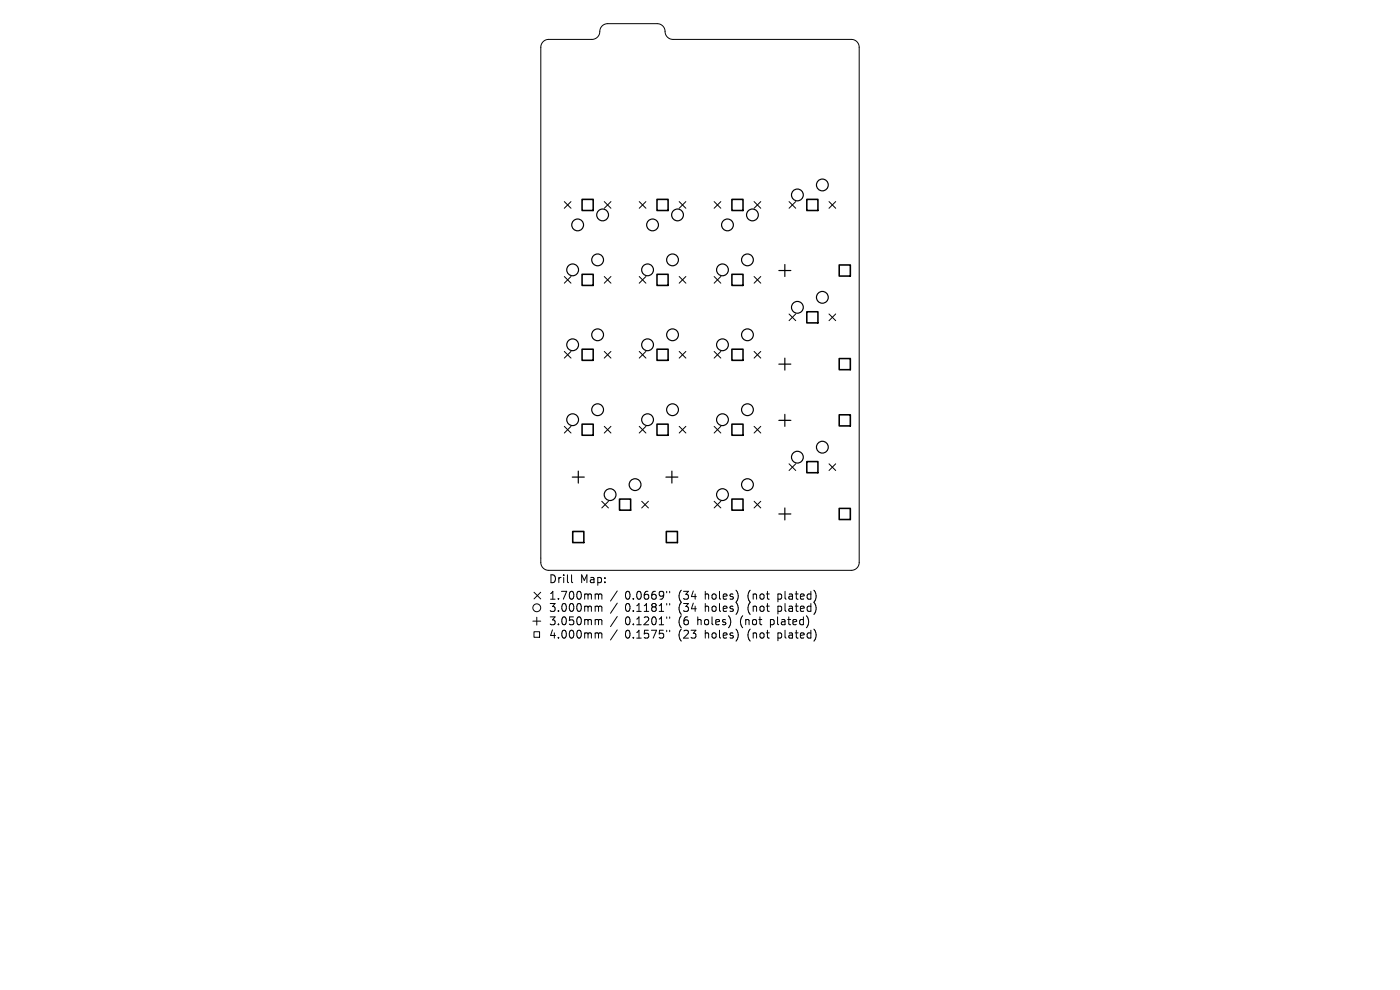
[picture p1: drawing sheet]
<svg xmlns="http://www.w3.org/2000/svg" width="297mm" height="210mm" viewBox="0 0 297 210" stroke-linecap="round" stroke-linejoin="round" font-family="sans-serif">
<defs><g id="words">
<g font-size="2.3">
<text x="116.4" y="123.9">Drill</text>
<text x="123.1" y="123.9">Map:</text>
<text x="116.4" y="127.4">1.700mm</text>
<text x="116.4" y="130">3.000mm</text>
<text x="132.6" y="127.4">0.0669&quot;</text>
<text x="132.6" y="130">0.1181&quot;</text>
<text x="144.1" y="127.4">(34</text>
<text x="144.1" y="130">(34</text>
<text x="149.8" y="127.4">holes)</text>
<text x="149.8" y="130">holes)</text>
<text x="159" y="127.4">(not</text>
<text x="159" y="130">(not</text>
<text x="165.5" y="127.4">plated)</text>
<text x="165.5" y="130">plated)</text>
<text x="116.4" y="132.8">3.050mm</text>
<text x="116.4" y="135.7">4.000mm</text>
<text x="132.6" y="132.8">0.1201&quot;</text>
<text x="132.6" y="135.7">0.1575&quot;</text>
<text x="144.1" y="132.8">(6</text>
<text x="144.1" y="135.7">(23</text>
<text x="148.2" y="132.8">holes)</text>
<text x="149.8" y="135.7">holes)</text>
<text x="157.4" y="132.8">(not</text>
<text x="159" y="135.7">(not</text>
<text x="163.9" y="132.8">plated)</text>
<text x="165.5" y="135.7">plated)</text>
</g>
</g></defs>
<g fill="none" stroke="#000" stroke-width=".21">
<path d="M115.2 8.8l1.1-.4h9.3a1.82 1.82 0 0 0 1.7-2.1l.5-.9 1-.4h10.6a1.82 1.82 0 0 1 1.7 2.1l.6 .9 1.1 .4h37.8a1.67 1.67 0 0 1 1.7 1.6v109.3a1.67 1.67 0 0 1-1.7 1.7h-64.2a1.67 1.67 0 0 1-1.7-1.7v-109.3l.1-.5zM119.7 42.8l1.4 1.4M119.7 58.7l1.4 1.4M121.1 42.8l-1.4 1.4M121.1 58.7l-1.4 1.4M128.2 42.8l1.4 1.4M128.2 58.7l1.4 1.4M129.6 42.8l-1.4 1.4M129.6 58.7l-1.4 1.4M135.6 42.8l1.4 1.4M135.6 58.7l1.4 1.4M137 42.8l-1.4 1.4"/>
<path d="M137 58.7l-1.4 1.4M144.1 42.8l1.4 1.4M144.1 58.7l1.4 1.4M145.5 42.8l-1.4 1.4M145.5 58.7l-1.4 1.4M151.5 58.7l1.4 1.4M151.5 42.8l1.4 1.4M152.9 42.8l-1.4 1.4M152.9 58.7l-1.4 1.4M160 58.7l1.4 1.4M160 42.8l1.4 1.4M161.4 42.8l-1.4 1.4"/>
<path d="M161.4 58.7l-1.4 1.4M167.4 42.8l1.4 1.4M168.8 42.8l-1.4 1.4M175.9 42.8l1.4 1.4M177.3 42.8l-1.4 1.4M119.7 74.5l1.4 1.5M121.1 74.5l-1.4 1.5M128.2 74.5l1.4 1.5M129.6 74.5l-1.4 1.5M135.6 74.5l1.4 1.5M137 74.5l-1.4 1.5M144.1 74.5l1.4 1.5"/>
<path d="M145.5 74.5l-1.4 1.5M151.5 74.5l1.4 1.5M152.9 74.5l-1.4 1.5M160 74.5l1.4 1.5M161.4 74.5l-1.4 1.5M167.4 66.6l1.4 1.4M168.8 66.6l-1.4 1.4M175.9 66.6l1.4 1.4M177.3 66.6l-1.4 1.4M119.7 90.4l1.4 1.5M121.1 90.4l-1.4 1.5M128.2 90.4l1.4 1.5"/>
<path d="M129.6 90.4l-1.4 1.5M135.6 90.4l1.4 1.5M137 90.4l-1.4 1.5M144.1 90.4l1.4 1.5M145.5 90.4l-1.4 1.5M151.5 90.4l1.4 1.5M152.9 90.4l-1.4 1.5M160 90.4l1.4 1.5M161.4 90.4l-1.4 1.5M167.4 98.4l1.4 1.4M168.8 98.4l-1.4 1.4M175.9 98.4l1.4 1.4"/>
<path d="M177.3 98.4l-1.4 1.4M127.7 106.3l1.4 1.5M129.1 106.3l-1.4 1.5M136.1 106.3l1.5 1.5M137.6 106.3l-1.5 1.5M151.5 106.3l1.4 1.5M152.9 106.3l-1.4 1.5M160 106.3l1.4 1.5M161.4 106.3l-1.4 1.5M113 131.8h1.7M113.3 134h1.2v1.2h-1.2zM113.3 125.6l1.4 1.5"/>
<path d="M113.9 130.9v1.7M114.7 125.6l-1.4 1.5M121.3 121.9v1.5l.2 .2M126.5 126h.2l.3 .2M126.5 128.6h.2l.3 .2M126.5 131.4h.2l.3 .3M126.5 134.3h.4l.1 .2M127 126.2l.2-.2 .4 .1 .1 1M127 126.2v.9M127 128.8v.9M127 131.7v.8M127 134.5v.9"/>
<path d="M127 128.8l.2-.2 .4 .1 .1 1M127 131.7l.2-.3 .4 .1 .1 1M127 134.5l.2-.2h.4l.1 1.1M130.9 125.4l-1.4 2.1M130.9 127.9l-1.4 2.2M130.9 130.8l-1.4 2.1M130.9 133.6l-1.4 2.2M141.4 125.4v.4M141.4 128v.3M141.4 130.9v.3M141.4 133.7v.3M142.1 125.4v.4"/>
<path d="M142.1 128v.3M142.1 130.9v.3M142.1 133.7v.3"/>
<circle cx="113.9" cy="128.9" r=".83"/>
</g>
<g fill="none" stroke="#000" stroke-width=".25">
<path d="M165.2 57.4h2.6M166.5 56.1v2.6M165.2 77.2h2.6M166.5 76v2.5M122.7 99.9v2.6M142.5 99.9v2.6M165.2 89.2h2.6M166.5 87.9v2.5M121.4 101.2h2.6M141.3 101.2h2.5M165.2 109h2.6M166.5 107.8v2.5"/>
<circle cx="174.5" cy="39.2" r="1.25"/>
<circle cx="121.5" cy="57.2" r="1.25"/>
<circle cx="122.5" cy="47.7" r="1.25"/>
<circle cx="126.8" cy="55.1" r="1.25"/>
<circle cx="127.8" cy="45.6" r="1.25"/>
<circle cx="137.4" cy="57.2" r="1.25"/>
<circle cx="138.4" cy="47.7" r="1.25"/>
<circle cx="142.7" cy="55.1" r="1.25"/>
<circle cx="143.7" cy="45.6" r="1.25"/>
<circle cx="153.3" cy="57.2" r="1.25"/>
<circle cx="154.3" cy="47.7" r="1.25"/>
<circle cx="158.6" cy="55.1" r="1.25"/>
<circle cx="159.6" cy="45.6" r="1.25"/>
<circle cx="169.2" cy="41.4" r="1.25"/>
<circle cx="121.5" cy="73.1" r="1.25"/>
<circle cx="126.8" cy="71" r="1.25"/>
<circle cx="137.4" cy="73.1" r="1.25"/>
<circle cx="142.7" cy="71" r="1.25"/>
<circle cx="153.3" cy="73.1" r="1.25"/>
<circle cx="158.6" cy="71" r="1.25"/>
<circle cx="169.2" cy="65.2" r="1.25"/>
<circle cx="174.5" cy="63.1" r="1.25"/>
<circle cx="121.5" cy="89" r="1.25"/>
<circle cx="126.8" cy="86.9" r="1.25"/>
<circle cx="137.4" cy="89" r="1.25"/>
<circle cx="142.7" cy="86.9" r="1.25"/>
<circle cx="153.3" cy="89" r="1.25"/>
<circle cx="158.6" cy="86.9" r="1.25"/>
<circle cx="169.2" cy="97" r="1.25"/>
<circle cx="174.5" cy="94.9" r="1.25"/>
<circle cx="129.4" cy="104.9" r="1.25"/>
<circle cx="134.7" cy="102.8" r="1.25"/>
<circle cx="153.3" cy="104.9" r="1.25"/>
<circle cx="158.6" cy="102.8" r="1.25"/>
</g>
<g fill="none" stroke="#000" stroke-width=".33">
<path d="M123.5 42.3h2.3v2.4h-2.3zM123.5 58.2h2.3v2.3h-2.3zM139.4 42.3h2.3v2.4h-2.3zM139.4 58.2h2.3v2.3h-2.3zM155.3 42.3h2.3v2.4h-2.3zM155.3 58.2h2.3v2.3h-2.3zM171.2 42.3h2.3v2.4h-2.3zM178 56.2h2.4v2.4h-2.4zM123.5 74.1h2.3v2.3h-2.3zM139.4 74.1h2.3v2.3h-2.3zM155.3 74.1h2.3v2.3h-2.3zM171.2 66.1h2.3v2.4h-2.3z"/>
<path d="M178 76.1h2.4v2.3h-2.4zM123.5 90h2.3v2.3h-2.3zM139.4 90h2.3v2.3h-2.3zM155.3 90h2.3v2.3h-2.3zM171.2 97.9h2.3v2.4h-2.3zM178 88h2.4v2.4h-2.4zM121.5 112.7h2.4v2.4h-2.4zM131.4 105.9h2.4v2.3h-2.4zM141.4 112.7h2.3v2.4h-2.3zM155.3 105.9h2.3v2.3h-2.3zM178 107.8h2.4v2.4h-2.4z"/>
</g>
<use href="#words"/>
</svg>
